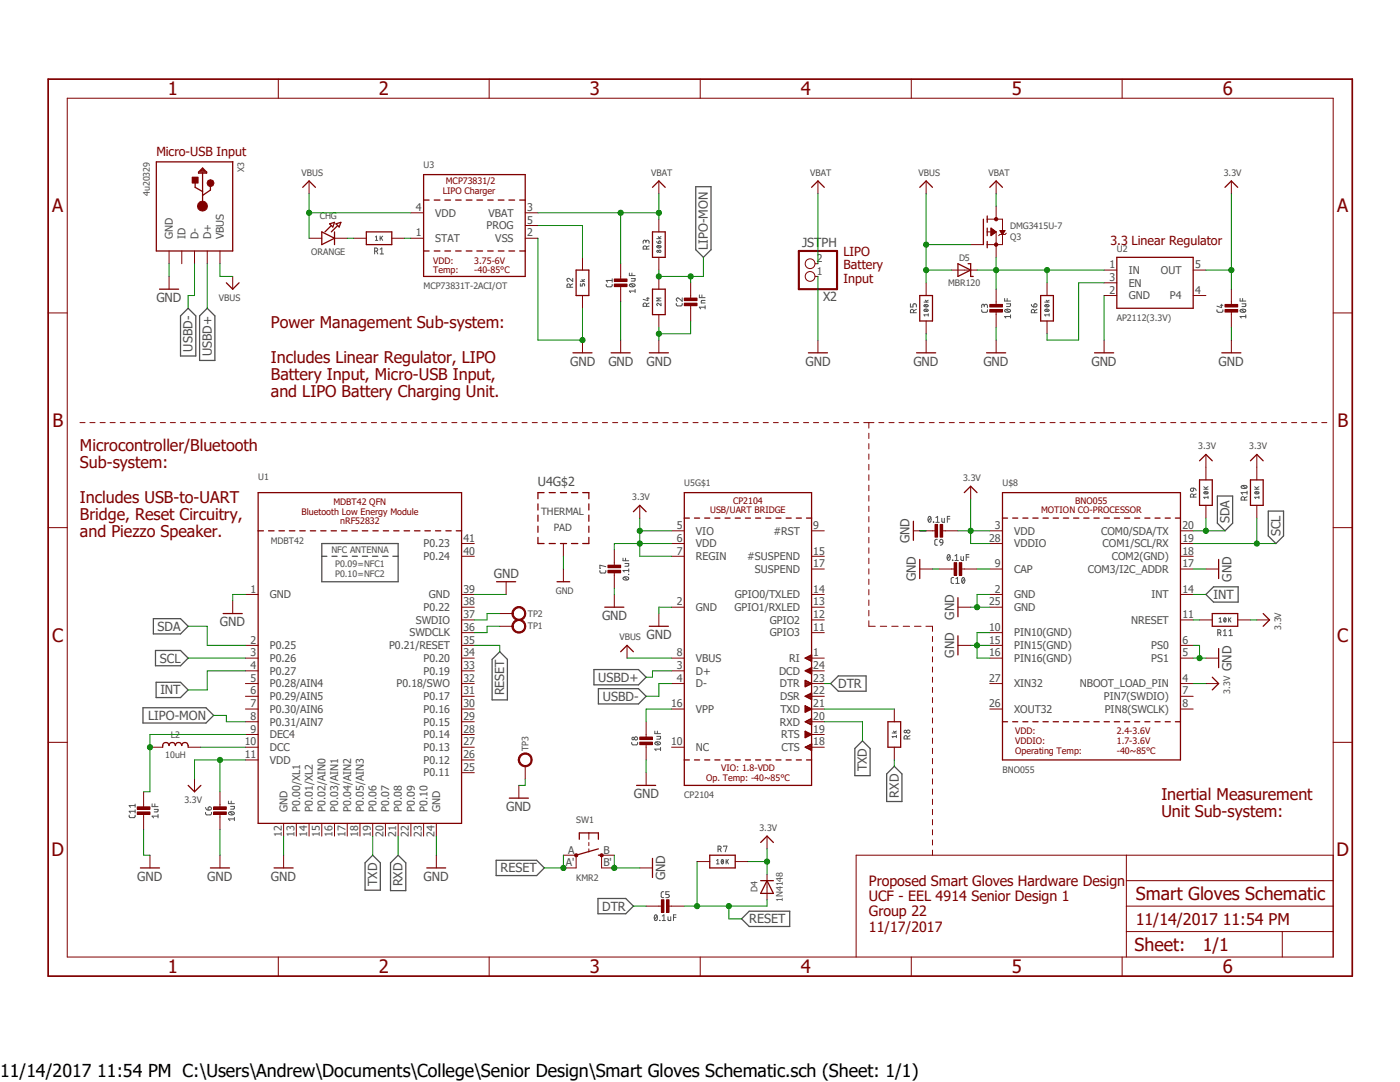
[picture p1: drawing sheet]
<svg xmlns="http://www.w3.org/2000/svg" width="279mm" height="216mm" viewBox="0 0 279 216" stroke-linecap="round" stroke-linejoin="round" font-family="sans-serif">
<defs><g id="words">
<g font-size="3.7" fill="#800000">
<text x="33.5" y="19">1</text>
<text x="75.6" y="19">2</text>
<text x="117.7" y="19">3</text>
<text x="159.8" y="19">4</text>
<text x="201.9" y="19">5</text>
<text x="244" y="19">6</text>
<text x="10.4" y="42.3">A</text>
<text x="266.9" y="42.3">A</text>
<text x="10.5" y="85.2">B</text>
<text x="266.9" y="85.2">B</text>
<text x="10.4" y="128">C</text>
<text x="266.9" y="128">C</text>
<text x="10.3" y="170.9">D</text>
<text x="266.7" y="170.9">D</text>
<text x="33.5" y="194.2">1</text>
<text x="75.6" y="194.2">2</text>
<text x="117.7" y="194.2">3</text>
<text x="159.8" y="194.2">4</text>
<text x="201.9" y="194.2">5</text>
<text x="244.1" y="194.2">6</text>
</g>
<g font-size="3.6" fill="#800000">
<text x="226.7" y="179.5">Smart Gloves Schematic</text>
<text x="226.4" y="189.8">Sheet:</text>
<text x="240" y="189.7">1/1</text>
</g>
<text font-size="3.6" x="0" y="214.9">11/14/2017 11:54 PM C:\Users\Andrew\Documents\College\Senior Design\Smart Gloves Schematic.sch (Sheet: 1/1)</text>
<g font-size="3.2" fill="#800000">
<text x="54.1" y="65.5">Power Management Sub-system:</text>
<text x="54.1" y="72.4">Includes Linear Regulator, LIPO</text>
<text x="54.1" y="75.8">Battery Input, Micro-USB Input,</text>
<text x="54.1" y="79.2">and LIPO Battery Charging Unit.</text>
<text x="16" y="90">Microcontroller/Bluetooth</text>
<text x="16" y="93.5">Sub-system:</text>
<text x="16" y="100.3">Includes USB-to-UART</text>
<text x="16" y="103.8">Bridge, Reset Circuitry,</text>
<text x="16" y="107.2">and Piezzo Speaker.</text>
<text x="231.8" y="159.6">Inertial Measurement</text>
<text x="231.8" y="163.1">Unit Sub-system:</text>
<text x="226.7" y="184.6">11/14/2017 11:54 PM</text>
</g>
<g font-size="2.8" fill="#800000">
<text x="173.4" y="176.7">Proposed Smart Gloves Hardware Design</text>
<text x="173.4" y="179.8">UCF - EEL 4914 Senior Design 1</text>
<text x="173.4" y="182.8">Group 22</text>
<text x="173.4" y="185.9">11/17/2017</text>
</g>
<g font-size="2.5" fill="#800000">
<text x="31.2" y="31">Micro-USB Input</text>
<text x="168.3" y="51.1">LIPO</text>
<text x="168.3" y="53.8">Battery</text>
<text x="221.6" y="48.8">3.3 Linear Regulator</text>
<text x="168.3" y="56.4">Input</text>
</g>
<g font-size="2.5" fill="#505050">
<text x="141.3" y="49.8" transform="rotate(-90 141.3 49.8)">LIPO-MON</text>
<text x="160.1" y="49.3">JSTPH</text>
<text x="31.2" y="60.2">GND</text>
<text x="164.3" y="60.1">X2</text>
<text x="38.4" y="70.1" transform="rotate(-90 38.4 70.1)">USBD-</text>
<text x="42.2" y="71.1" transform="rotate(-90 42.2 71.1)">USBD+</text>
<text x="113.8" y="72.9">GND</text>
<text x="121.4" y="72.9">GND</text>
<text x="129" y="72.9">GND</text>
<text x="160.8" y="72.9">GND</text>
<text x="182.3" y="72.9">GND</text>
<text x="196.3" y="72.9">GND</text>
<text x="217.8" y="72.9">GND</text>
<text x="243.2" y="72.9">GND</text>
<text x="107.4" y="97">U4G$2</text>
<text x="245.4" y="104.4" transform="rotate(-90 245.4 104.4)">SDA</text>
<text x="255.5" y="106.9" transform="rotate(-90 255.5 106.9)">SCL</text>
<text x="181.5" y="108.4" transform="rotate(-90 181.5 108.4)">GND</text>
<text x="98.6" y="115.3">GND</text>
<text x="182.8" y="116" transform="rotate(-90 182.8 116)">GND</text>
<text x="242.2" y="119.5">INT</text>
<text x="245.7" y="116.1" transform="rotate(-90 245.7 116.1)">GND</text>
<text x="31.5" y="125.9">SDA</text>
<text x="43.9" y="125">GND</text>
<text x="120.1" y="123.7">GND</text>
<text x="190.4" y="123.6" transform="rotate(-90 190.4 123.6)">GND</text>
<text x="129" y="127.5">GND</text>
<text x="190.4" y="131.2" transform="rotate(-90 190.4 131.2)">GND</text>
<text x="31.9" y="132.2">SCL</text>
<text x="119.4" y="136">USBD+</text>
<text x="167.3" y="137.3">DTR</text>
<text x="245.7" y="133.9" transform="rotate(-90 245.7 133.9)">GND</text>
<text x="29.5" y="143.6">LIPO-MON</text>
<text x="32" y="138.6">INT</text>
<text x="100.6" y="138.8" transform="rotate(-90 100.6 138.8)">RESET</text>
<text x="120.3" y="139.8">USBD-</text>
<text x="173" y="153.9" transform="rotate(-90 173 153.9)">TXD</text>
<text x="101" y="161.8">GND</text>
<text x="126.5" y="159.3">GND</text>
<text x="179.4" y="159.1" transform="rotate(-90 179.4 159.1)">RXD</text>
<text x="27.4" y="175.7">GND</text>
<text x="41.4" y="175.7">GND</text>
<text x="54.1" y="175.7">GND</text>
<text x="75.3" y="176.7" transform="rotate(-90 75.3 176.7)">TXD</text>
<text x="80.3" y="176.9" transform="rotate(-90 80.3 176.9)">RXD</text>
<text x="84.5" y="175.7">GND</text>
<text x="99.9" y="174.1">RESET</text>
<text x="132.8" y="175.6" transform="rotate(-90 132.8 175.6)">GND</text>
<text x="120.2" y="181.7">DTR</text>
<text x="149.5" y="184.2">RESET</text>
</g>
<g font-size="2.1" fill="#505050">
<text x="34.5" y="47.8" transform="rotate(-90 34.5 47.8)">GND</text>
<text x="37" y="47.8" transform="rotate(-90 37 47.8)">ID</text>
<text x="39.6" y="47.8" transform="rotate(-90 39.6 47.8)">D-</text>
<text x="42.1" y="47.8" transform="rotate(-90 42.1 47.8)">D+</text>
<text x="44.7" y="47.8" transform="rotate(-90 44.7 47.8)">VBUS</text>
<text x="83" y="42.1">4</text>
<text x="83" y="47.2">1</text>
<text x="86.9" y="43.2">VDD</text>
<text x="97.1" y="45.8">PROG</text>
<text x="97.5" y="43.2">VBAT</text>
<text x="105.2" y="42.1">3</text>
<text x="105.2" y="44.6">5</text>
<text x="105.2" y="47.2">2</text>
<text x="86.9" y="48.3">STAT</text>
<text x="98.8" y="48.3">VSS</text>
<text x="163" y="52.2">2</text>
<text x="221.4" y="53.5">1</text>
<text x="238.5" y="53.5">5</text>
<text x="163" y="54.8">1</text>
<text x="221.4" y="56">3</text>
<text x="221.4" y="58.6">2</text>
<text x="225.3" y="54.7">IN</text>
<text x="225.3" y="57.2">EN</text>
<text x="225.3" y="59.7">GND</text>
<text x="231.7" y="54.7">OUT</text>
<text x="233.5" y="59.7">P4</text>
<text x="238.5" y="58.6">4</text>
<text x="135.1" y="105.6">5</text>
<text x="138.9" y="106.7">VIO</text>
<text x="154.4" y="106.7">#RST</text>
<text x="162.3" y="105.6">9</text>
<text x="198.5" y="105.6">3</text>
<text x="202.4" y="106.7">VDD</text>
<text x="219.8" y="106.7">COM0/SDA/TX</text>
<text x="236" y="105.6">20</text>
<text x="84.5" y="111.8">P0.24</text>
<text x="84.5" y="109.2">P0.23</text>
<text x="92.5" y="110.7">40</text>
<text x="92.5" y="108.1">41</text>
<text x="135.1" y="108.1">6</text>
<text x="135.1" y="110.7">7</text>
<text x="138.9" y="109.2">VDD</text>
<text x="138.9" y="111.8">REGIN</text>
<text x="149.1" y="111.8">#SUSPEND</text>
<text x="162.3" y="113.2">17</text>
<text x="162.3" y="110.7">15</text>
<text x="197.4" y="108.1">28</text>
<text x="198.5" y="113.2">9</text>
<text x="202.4" y="109.2">VDDIO</text>
<text x="220" y="109.2">COM1/SCL/RX</text>
<text x="221.9" y="111.8">COM2(GND)</text>
<text x="236" y="113.2">17</text>
<text x="236" y="110.7">18</text>
<text x="236" y="108.1">19</text>
<text x="50" y="118.3">1</text>
<text x="53.8" y="119.4">GND</text>
<text x="85.6" y="119.4">GND</text>
<text x="92.5" y="118.3">39</text>
<text x="146.7" y="119.4">GPIO0/TXLED</text>
<text x="150.7" y="114.3">SUSPEND</text>
<text x="162.3" y="118.3">14</text>
<text x="198.5" y="118.3">2</text>
<text x="202.4" y="119.4">GND</text>
<text x="202.4" y="114.3">CAP</text>
<text x="217.1" y="114.3">COM3/I2C_ADDR</text>
<text x="229.8" y="119.4">INT</text>
<text x="236" y="118.3">14</text>
<text x="83" y="124.5">SWDIO</text>
<text x="84.5" y="121.9">P0.22</text>
<text x="92.5" y="125.9">36</text>
<text x="92.5" y="123.4">37</text>
<text x="92.5" y="120.8">38</text>
<text x="135.1" y="120.8">2</text>
<text x="138.9" y="121.9">GND</text>
<text x="146.6" y="121.9">GPIO1/RXLED</text>
<text x="153.6" y="124.5">GPIO2</text>
<text x="162.3" y="125.9">11</text>
<text x="162.3" y="123.4">12</text>
<text x="162.3" y="120.8">13</text>
<text x="197.4" y="125.9">10</text>
<text x="197.4" y="120.8">25</text>
<text x="202.4" y="121.9">GND</text>
<text x="225.8" y="124.5">NRESET</text>
<text x="236" y="123.4">11</text>
<text x="50" y="128.4">2</text>
<text x="50" y="130.9">3</text>
<text x="53.8" y="129.5">P0.25</text>
<text x="77.6" y="129.5">P0.21/RESET</text>
<text x="81.7" y="127">SWDCLK</text>
<text x="92.5" y="130.9">34</text>
<text x="92.5" y="128.4">35</text>
<text x="135.1" y="130.9">8</text>
<text x="153.6" y="127">GPIO3</text>
<text x="162.3" y="130.9">1</text>
<text x="197.4" y="128.4">15</text>
<text x="197.4" y="130.9">16</text>
<text x="202.4" y="127">PIN10(GND)</text>
<text x="202.4" y="129.5">PIN15(GND)</text>
<text x="229.7" y="129.5">PS0</text>
<text x="236" y="130.9">5</text>
<text x="236" y="128.4">6</text>
<text x="50" y="133.5">4</text>
<text x="50" y="136">5</text>
<text x="53.8" y="132.1">P0.26</text>
<text x="53.8" y="134.6">P0.27</text>
<text x="53.8" y="137.2">P0.28/AIN4</text>
<text x="79.2" y="137.2">P0.18/SWO</text>
<text x="84.5" y="134.6">P0.19</text>
<text x="84.5" y="132.1">P0.20</text>
<text x="92.5" y="136">32</text>
<text x="92.5" y="133.5">33</text>
<text x="135.1" y="133.5">3</text>
<text x="135.1" y="136">4</text>
<text x="138.9" y="134.6">D+</text>
<text x="138.9" y="137.2">D-</text>
<text x="138.9" y="132.1">VBUS</text>
<text x="155.5" y="134.6">DCD</text>
<text x="155.7" y="137.2">DTR</text>
<text x="157.5" y="132.1">RI</text>
<text x="162.3" y="133.5">24</text>
<text x="162.3" y="136">23</text>
<text x="197.4" y="136">27</text>
<text x="202.4" y="132.1">PIN16(GND)</text>
<text x="202.4" y="137.2">XIN32</text>
<text x="215.5" y="137.2">NBOOT_LOAD_PIN</text>
<text x="229.7" y="132.1">PS1</text>
<text x="236" y="136">4</text>
<text x="50" y="138.6">6</text>
<text x="50" y="141.1">7</text>
<text x="50" y="143.6">8</text>
<text x="53.8" y="139.7">P0.29/AIN5</text>
<text x="53.8" y="142.2">P0.30/AIN6</text>
<text x="84.5" y="142.2">P0.16</text>
<text x="84.5" y="139.7">P0.17</text>
<text x="92.5" y="143.6">29</text>
<text x="92.5" y="141.1">30</text>
<text x="92.5" y="138.6">31</text>
<text x="133.9" y="141.1">16</text>
<text x="138.9" y="142.2">VPP</text>
<text x="155.7" y="139.7">DSR</text>
<text x="155.7" y="142.2">TXD</text>
<text x="162.3" y="138.6">22</text>
<text x="162.3" y="141.1">21</text>
<text x="162.3" y="143.6">20</text>
<text x="197.4" y="141.1">26</text>
<text x="202.4" y="142.2">XOUT32</text>
<text x="220.3" y="139.7">PIN7(SWDIO)</text>
<text x="220.5" y="142.2">PIN8(SWCLK)</text>
<text x="236" y="138.6">7</text>
<text x="236" y="141.1">8</text>
<text x="48.9" y="148.7">10</text>
<text x="50" y="146.2">9</text>
<text x="53.8" y="144.8">P0.31/AIN7</text>
<text x="53.8" y="147.3">DEC4</text>
<text x="53.8" y="149.9">DCC</text>
<text x="84.5" y="149.9">P0.13</text>
<text x="84.5" y="147.3">P0.14</text>
<text x="84.5" y="144.8">P0.15</text>
<text x="92.5" y="148.7">27</text>
<text x="92.5" y="146.2">28</text>
<text x="133.9" y="148.7">10</text>
<text x="138.9" y="149.9">NC</text>
<text x="155.7" y="144.8">RXD</text>
<text x="155.9" y="147.3">RTS</text>
<text x="156" y="149.9">CTS</text>
<text x="162.3" y="146.2">19</text>
<text x="162.3" y="148.7">18</text>
<text x="48.9" y="151.3">11</text>
<text x="53.8" y="152.4">VDD</text>
<text x="84.5" y="154.9">P0.11</text>
<text x="84.5" y="152.4">P0.12</text>
<text x="92.5" y="153.8">25</text>
<text x="92.5" y="151.3">26</text>
<text x="57.4" y="162" transform="rotate(-90 57.4 162)">GND</text>
<text x="59.9" y="162" transform="rotate(-90 59.9 162)">P0.00/XL1</text>
<text x="62.4" y="162" transform="rotate(-90 62.4 162)">P0.01/XL2</text>
<text x="65" y="162" transform="rotate(-90 65 162)">P0.02/AIN0</text>
<text x="67.5" y="162" transform="rotate(-90 67.5 162)">P0.03/AIN1</text>
<text x="70.1" y="162" transform="rotate(-90 70.1 162)">P0.04/AIN2</text>
<text x="72.6" y="162" transform="rotate(-90 72.6 162)">P0.05/AIN3</text>
<text x="75.1" y="162" transform="rotate(-90 75.1 162)">P0.06</text>
<text x="77.7" y="162" transform="rotate(-90 77.7 162)">P0.07</text>
<text x="80.2" y="162" transform="rotate(-90 80.2 162)">P0.08</text>
<text x="82.8" y="162" transform="rotate(-90 82.8 162)">P0.09</text>
<text x="85.3" y="162" transform="rotate(-90 85.3 162)">P0.10</text>
<text x="87.8" y="162" transform="rotate(-90 87.8 162)">GND</text>
<text x="56.2" y="167" transform="rotate(-90 56.2 167)">12</text>
<text x="58.8" y="167" transform="rotate(-90 58.8 167)">13</text>
<text x="61.3" y="167" transform="rotate(-90 61.3 167)">14</text>
<text x="63.8" y="167" transform="rotate(-90 63.8 167)">15</text>
<text x="66.4" y="167" transform="rotate(-90 66.4 167)">16</text>
<text x="68.9" y="167" transform="rotate(-90 68.9 167)">17</text>
<text x="71.5" y="167" transform="rotate(-90 71.5 167)">18</text>
<text x="74" y="167" transform="rotate(-90 74 167)">19</text>
<text x="76.5" y="167" transform="rotate(-90 76.5 167)">20</text>
<text x="79.1" y="167" transform="rotate(-90 79.1 167)">21</text>
<text x="81.6" y="167" transform="rotate(-90 81.6 167)">22</text>
<text x="84.2" y="167" transform="rotate(-90 84.2 167)">23</text>
<text x="86.7" y="167" transform="rotate(-90 86.7 167)">24</text>
<text x="112.9" y="172.8">A'</text>
<text x="113.4" y="170.3">A</text>
<text x="120.4" y="172.8">B'</text>
<text x="120.4" y="170.3">B</text>
</g>
<g font-size="2" fill="#505050">
<text x="108" y="102.7">THERMAL</text>
<text x="110.5" y="105.9">PAD</text>
</g>
<g font-size="1.8" fill="#505050">
<text x="48.7" y="34.3" transform="rotate(-90 48.7 34.3)">X3</text>
<text x="60.2" y="35.1">VBUS</text>
<text x="84.5" y="33.6">U3</text>
<text x="130" y="35.1">VBAT</text>
<text x="161.7" y="35.1">VBAT</text>
<text x="183.3" y="35.1">VBUS</text>
<text x="197.3" y="35.1">VBAT</text>
<text x="244.2" y="35.1">3.3V</text>
<text x="29.9" y="39.1" transform="rotate(-90 29.9 39.1)">4u20329</text>
<text x="63.8" y="43.7">CHG</text>
<text x="201.6" y="45.6">DMG3415U-7</text>
<text x="201.6" y="47.9">Q3</text>
<text x="62.1" y="51">ORANGE</text>
<text x="191.4" y="52">D5</text>
<text x="222.9" y="50.3">U2</text>
<text x="43.7" y="60">VBUS</text>
<text x="84.5" y="57.7">MCP73831T-2ACI/OT</text>
<text x="189.2" y="57">MBR120</text>
<text x="222.9" y="64.1">AP2112(3.3V)</text>
<text x="239.1" y="89.7">3.3V</text>
<text x="249.3" y="89.7">3.3V</text>
<text x="51.5" y="95.8">U1</text>
<text x="126.2" y="99.8">3.3V</text>
<text x="136.6" y="97">U5G$1</text>
<text x="192.2" y="96">3.3V</text>
<text x="200.1" y="97">U$8</text>
<text x="54.1" y="108.5">MDBT42</text>
<text x="66.1" y="110.4">NFC ANTENNA</text>
<text x="66.9" y="113.2">P0.09=NFC1</text>
<text x="66.9" y="115.1">P0.10=NFC2</text>
<text x="110.9" y="118.6">GND</text>
<text x="105.3" y="123.1">TP2</text>
<text x="105.3" y="125.6">TP1</text>
<text x="255.7" y="125.7" transform="rotate(-90 255.7 125.7)">3.3V</text>
<text x="123.6" y="127.8">VBUS</text>
<text x="245.5" y="138.4" transform="rotate(-90 245.5 138.4)">3.3V</text>
<text x="34.1" y="147.2">L2</text>
<text x="105.5" y="149.9" transform="rotate(-90 105.5 149.9)">TP3</text>
<text x="33" y="151.3">10uH</text>
<text x="200.1" y="154.2">BNO055</text>
<text x="36.8" y="160.3">3.3V</text>
<text x="136.6" y="159.3">CP2104</text>
<text x="115" y="164.3">SW1</text>
<text x="151.6" y="165.8">3.3V</text>
<text x="115" y="175.7">KMR2</text>
<text x="151.2" y="178.1" transform="rotate(-90 151.2 178.1)">D4</text>
<text x="156.2" y="180" transform="rotate(-90 156.2 180)">1N4148</text>
</g>
<g font-size="1.8" fill="#800000">
<text x="88.4" y="38.7">LIPO Charger</text>
<text x="89" y="36.7">MCP73831/2</text>
<text x="86.4" y="52.6">VDD:</text>
<text x="94.7" y="52.6">3.75-6V</text>
<text x="86.4" y="54.5">Temp:</text>
<text x="94.7" y="54.5">-40-85°C</text>
<text x="66.5" y="100.8">MDBT42 QFN</text>
<text x="146.3" y="100.5">CP2104</text>
<text x="214.6" y="100.5">BNO055</text>
<text x="60.2" y="102.7">Bluetooth Low Energy Module</text>
<text x="67.9" y="104.6">nRF52832</text>
<text x="141.7" y="102.4">USB/UART BRIDGE</text>
<text x="207.8" y="102.4">MOTION CO-PROCESSOR</text>
<text x="202.6" y="146.6">VDD:</text>
<text x="202.6" y="148.5">VDDIO:</text>
<text x="222.9" y="146.6">2.4-3.6V</text>
<text x="222.9" y="148.5">1.7-3.6V</text>
<text x="140.9" y="155.7">Op. Temp: -40~85°C</text>
<text x="143.9" y="153.8">VIO: 1.8-VDD</text>
<text x="202.6" y="150.4">Operating Temp:</text>
<text x="222.9" y="150.4">-40~85°C</text>
</g>
</g></defs>
<path d="M9.1 15.5l261.2 179.9M270.3 15.5l-261.2 179.9" fill="none" stroke="#fff" stroke-width=".2"/>
<g fill="none" stroke="#505050" stroke-width=".25">
<path d="M138.9 37.3h3v12.5l-1.5 1.6-1.5-1.6zM37.5 61.5l1.6 1.5v8h-3.1v-8zM41.4 61.5l1.5 1.5v8.9h-3.1v-8.9zM243 99h3v5.4l-1.5 1.5-1.5-1.5zM64.2 108.5h15.3v7.6h-15.3zM64.2 111h1M66.3 111h1M68.3 111h1M70.3 111h1M72.3 111h1.1M74.3 111h1.1M76.4 111h1"/>
<path d="M78.4 111h1.1M240.7 118.6l1.5-1.5h4.9v3h-4.9zM253.1 102h3.1v4.9l-1.6 1.6-1.5-1.6zM30.6 123.4h5.4l1.5 1.6-1.5 1.5h-5.4zM31 129.8h5l1.5 1.5-1.5 1.5h-5zM31.2 136.1h4.8l1.5 1.6-1.5 1.5h-4.8zM99.7 130l1.6 1.6v8.1h-3.1v-8.1zM118.5 133.6h8.9l1.5 1.5-1.5 1.6h-8.9zM119.4 137.4h8l1.5 1.5-1.5 1.6h-8zM165.8 136.4l1.5-1.5h5.5v3h-5.5zM28.5 141.2h12.6l1.5 1.5-1.5 1.6h-12.6zM172.1 147.8l1.6 1.6v5.4h-3.1v-5.4z"/>
<path d="M178.5 152.9l1.5 1.5v5.5h-3v-5.5zM72.9 172.2l1.5-1.6 1.5 1.6v5.4h-3zM77.9 172.2l1.6-1.6 1.5 1.6v5.5h-3.1zM99 171.7h8.1l1.5 1.5-1.5 1.5h-8.1zM119.3 179.3h5.6l1.5 1.5-1.5 1.5h-5.6zM148 183.3l1.5-1.5h8.1v3.1h-8.1z"/>
</g>
<g fill="none" stroke="#505050" stroke-width=".2">
<path d="M74.8 50.1h.3a.32 .32 0 0 0 .3-.3 .32 .32 0 0 0-.3-.3h-.3v1.2M74.9 47.3l.2-.2v.9M74.9 48h.5M75.1 50.1l.3 .6M75.9 47.1v.9M75.9 49.7l.3-.2v1.2M75.9 50.7h.6M76.1 47.5l.3 .5M76.4 47.1l-.5 .5M113.8 57.3v-.3a.32 .32 0 0 0-.3-.4 .32 .32 0 0 0-.3 .4v.3h1.1M114.3 55.5v.7l-.8-.7-.3 .2v.3l.2 .2M114.3 56.6l-.5 .3"/>
<path d="M115.8 56.6v.5h.4v-.5h.2l.3 .1v.4M115.8 56.1h.9M116.1 55.8l.3 .3M116.7 55.8l-.4 .2M121 56.7v.3l.2 .2h.8l.2-.5M122.2 55.6v.7M122.2 56h-1.2l.2 .3M125.6 54.5v.5h1.1M125.6 56.8l.6-.2 .5 .2a.57 .57 0 0 1-.5 .5 .57 .57 0 0 1-.6-.4zM125.9 56.7l.6 .5M126 55.6h.7v.4l-.7 .1M126.1 54.5v.5"/>
<path d="M126.7 58.1h-1.1l.3 .3M126.7 57.7v.7M128.9 48.2v-.1a.31 .31 0 0 1 .4-.2 .31 .31 0 0 1 .2 .3v.4M128.9 48.2l-.2-.3-.3 .1v.6M128.9 48.2v.2M129 49.7v-.3a.34 .34 0 0 0-.3-.3 .34 .34 0 0 0-.3 .3v.3h1.1M129 59.5h.5M129.3 59.4v.6l-.9-.3M129.5 49.1l-.5 .2M131.1 48.2l.1 .3 .2 .1M131.1 47.6h.8M131.1 49.1a.49 .49 0 0 1 .8 .2 .44 .44 0 0 1-.5 .2 .44 .44 0 0 1-.3-.4z"/>
<path d="M131.2 49l.5 .4M131.4 47.2l.3 .4M131.5 48.1h.3v.4l-.4 .1zM131.9 47.2l-.4 .3M131.9 59.5h-.8l.4 .2-.4 .3h.8M136.1 59.4v.7l-.6-.6a.33 .33 0 0 0-.5 .2 .33 .33 0 0 0 .2 .4M139.6 58.8v.6h1.1M140.1 58.8v.6M140.7 59.9h-.6l-.1 .3v.3h.7M184.7 59.9l.3 .4M185.3 59.9l-.5 .2M200.5 59.6v.5h1.2"/>
<path d="M201 59.6v.5M208.8 59.9l.3 .4M209.4 59.9l-.4 .2M247.5 59.6v.5h1.1M248 59.6v.5M129 60.8a.34 .34 0 0 0-.3-.3 .34 .34 0 0 0-.3 .3v.3h1.1M129 60.8v.3M129.5 60.5l-.5 .2M131.9 60.5v.5l-.6-.5-.2 .2 .1 .3M135 60.5v.3l.2 .2h.8l.1-.5M140.7 61.3h-1.1l.2 .3M140.7 61v.6"/>
<path d="M181.7 60.6v.7h.5l.1-.7 .5 .1 .1 .6M182.3 62.4v-.3a.32 .32 0 0 0-.3-.4 .32 .32 0 0 0-.3 .4v.3h1.2M182.9 61.7l-.6 .3M184.4 61.8a.44 .44 0 0 1 .5-.2 .44 .44 0 0 1 .3 .4 .45 .45 0 0 1-.5 .2 .45 .45 0 0 1-.3-.4zM184.4 60.9a.44 .44 0 0 1 .5-.2 .44 .44 0 0 1 .3 .4 .49 .49 0 0 1-.8-.2zM184.4 60.3h.9M184.6 61.7l.4 .4M184.6 60.8l.4 .4M185.3 62.8h-.9l.2 .3M185.3 62.6v.5M195.9 61.8v.3l.3 .2h.7l.2-.1v-.4M196.4 61a.32 .32 0 0 1 .3-.3 .32 .32 0 0 1 .4 .3v.4"/>
<path d="M196.4 61.2v-.4l-.3-.1-.2 .3v.4M200.5 61.8l.6-.1 .4 .1 .2 .2a.74 .74 0 0 1-1.2 0zM200.7 61.8l.7 .5M200.9 60.6h.8l-.2 .5-.6 .1M201.7 63.2h-1.2l.2 .3M201.7 62.8v.7M205.8 60.7l.1 .3 .4 .3M206.5 62.4v-.3a.32 .32 0 0 0-.4-.4 .32 .32 0 0 0-.3 .4v.3h1.2M206.5 60.6a.34 .34 0 0 1 .5 .2 .34 .34 0 0 1-.3 .5h-.4zM207 61.7l-.5 .3M208.5 60.3h.9M208.5 61.8a.45 .45 0 0 1 .5-.1 .45 .45 0 0 1 .3 .3 .45 .45 0 0 1-.4 .2 .45 .45 0 0 1-.4-.4z"/>
<path d="M208.5 60.9a.45 .45 0 0 1 .5-.1 .45 .45 0 0 1 .3 .3 .49 .49 0 0 1-.8-.2zM208.7 61.7l.5 .4M208.7 60.8l.5 .4M209.4 62.8h-.9l.2 .3M209.4 62.6v.5M242.9 61.8l.1 .4 .2 .1h.7l.2-.5M243.5 60.9h.6M243.8 60.7v.7l-.9-.3M247.5 61.8l.6-.1a.41 .41 0 0 1 .5 .3 .7 .7 0 0 1-1.1 0zM247.7 61.8l.7 .5M247.9 60.6h.7l-.1 .5-.6 .1M248.6 63.2h-1.1l.2 .3"/>
<path d="M248.6 62.8v.7M237.7 97.5l.5-.1v.4a.33 .33 0 0 1-.5 .2 .33 .33 0 0 1 0-.5zM238.2 99.2v-.3a.32 .32 0 0 0-.3-.3 .32 .32 0 0 0-.3 .3v.3h1.1M238.2 97.4a.5 .5 0 0 1 .5 .5M238.7 98.6l-.5 .2M240.2 97.6h.9M240.2 97.1l.6 .5M240.3 98.2a.49 .49 0 0 1 .8 .2 .45 .45 0 0 1-.5 .2 .45 .45 0 0 1-.3-.4zM240.5 98.1l.4 .4M241.1 99.2h-.9l.3 .3M241.1 99v.5M241.1 97.1l-.5 .3"/>
<path d="M247.7 97l.8-.1 .4 .3a.69 .69 0 0 1-1.2 0zM248 96.9l.6 .5M248.4 99.8v-.4a.34 .34 0 0 0-.4-.3 .34 .34 0 0 0-.3 .3v.4h1.2M248.9 99.1l-.5 .3M248.9 98.3h-1.2l.3 .3M248.9 98v.6M250.4 97.6h.8M250.4 97.1l.5 .5M250.4 98.2a.49 .49 0 0 1 .8 .2 .44 .44 0 0 1-.4 .2 .44 .44 0 0 1-.4-.4zM250.6 98.1l.5 .4M251.2 99.2h-.8l.2 .3M251.2 99v.5"/>
<path d="M251.2 97.1l-.5 .3M119.7 113.8l.1 .5h.2h.8l.1-.5M120.9 113.1l-1.2-.3v.6h.1M124.3 111.4v.5h1.2M124.4 115.3a.58 .58 0 0 1 .6-.2 .58 .58 0 0 1 .4 .5 .58 .58 0 0 1-.6 .2 .58 .58 0 0 1-.4-.5zM124.6 115.1l.6 .6M124.7 112.4h.8l-.1 .5-.7 .1M124.8 111.4v.5M125.4 114.6h.1M125.5 113.5v.6M125.5 113.8h-1.2l.3 .3M185.4 103.1l.1-.1a.69 .69 0 0 1 0 1.2l-.3-.4z"/>
<path d="M185.8 103.3l-.5 .6M186.3 104.1l.1 .1zM186.8 104.2h.7M186.8 103.3l.3-.3v1.2M187.1 107.6l-.5 .1v.2v.8l.5 .1M187.6 107.8a.31 .31 0 0 1 .3-.2 .31 .31 0 0 1 .3 .3v.4h-.4l-.2-.1zM188 103.4v.6l.2 .2h.3v-.8M188.2 108.3a.5 .5 0 0 1-.5 .5M189.1 103.5h.5M189.2 110.7h.1a.69 .69 0 0 1 0 1.1l-.3-.3zM189.6 103h-.5v1.2M189.6 110.9l-.5 .6"/>
<path d="M190.1 111.8h.1zM190.3 115.2l-.4 .1-.1 .2 .1 .8 .4 .1M190.6 111.8h.7M190.6 110.9l.3-.2v1.1M190.8 116.4h.6M190.8 115.5l.3-.3v1.2M191.8 111v.6l.2 .2h.3v-.8M192.1 115.3l.1-.1a.69 .69 0 0 1 0 1.2l-.3-.6zM192.5 115.5l-.5 .7M192.8 111.2h.6M193.4 110.7h-.6v1.1M243 126.3l.5-.1a.31 .31 0 0 0 .2-.3 .31 .31 0 0 0-.4-.3h-.3v1.2"/>
<path d="M243.3 123.4l.2-.1v.8M243.3 124.1h.5M243.4 126.3l.3 .5M244.2 125.9l.3-.3v1.2M244.2 126.8h.6M244.3 123.3a.38 .38 0 0 1 .4 .4 .38 .38 0 0 1-.4 .4l-.1-.2zM244.6 123.4l-.3 .6M245.2 123.3v.8M245.3 126.8h.7M245.3 125.9l.3-.3v1.2M245.4 123.6l.3 .5M245.7 123.3l-.5 .5"/>
<path d="M45.6 159.9v.5h1.2M46.1 159.9v.5M126.1 148.1l.1 .4 .1 .1h.8l.2-.5M130.7 145.9v.5h1.1M130.7 148.2l.5-.2 .6 .2a.57 .57 0 0 1-.5 .5 .57 .57 0 0 1-.6-.4zM130.9 148.1l.7 .5M131.1 146.9h.7l-.1 .5-.6 .1M131.2 145.9v.5M131.8 149.5h-1.1l.2 .3M131.8 149.1v.7M178.1 146.3h.8M178.3 145.9l.3 .4"/>
<path d="M178.9 147h-.8l.1 .2M178.9 146.7v.5M178.9 145.9l-.4 .2M181.1 147.1a.32 .32 0 0 0-.4-.3 .32 .32 0 0 0-.3 .3v.3h1.2M181.1 147.1v.3M181.6 146.8l-.5 .3M25.8 162.6l.1 .5 .1 .1h.8l.2-.6M27 160.4v.7M27 161.6v.6M27 161.9h-1.2l.2 .3M27 160.7h-1.2l.2 .4M30.4 160.4v.6h1.1"/>
<path d="M30.8 161.5h.7v.5h-.7M30.9 160.4v.6M31.5 162.9h-1.1l.2 .3M31.5 162.5v.7M41 162.1l.1 .4 .2 .1h.8l.1-.5M41 161.1l.3 .5h.2M41.6 161.1a.33 .33 0 0 1 .5 0 .33 .33 0 0 1-.2 .5h-.4zM45.6 162.1l.8-.1 .4 .3a.69 .69 0 0 1-1.2 0zM45.9 162l.6 .6M46 160.9h.8l-.1 .5-.7 .1M46.8 163.4h-1.2l.3 .3M46.8 163.1v.6"/>
<path d="M132.5 177.9l-.5 .1v.2v.8l.5 .1M133.6 177.9h-.7v.6h.5l.2 .2-.2 .4h-.5M143 171.7l.3-.2v.9M143 172.4h.5M143.3 169.5h.3a.32 .32 0 0 0 .3-.4 .32 .32 0 0 0-.3-.3h-.3v1.2M143.7 169.5l.2 .5M144.1 171.5a.41 .41 0 0 1 .3 .4 .41 .41 0 0 1-.3 .4l-.2-.2zM144.4 171.7l-.4 .5M144.4 169v-.2h.7l-.4 1.2M144.9 171.5v.9M145.1 171.8l.3 .6M145.4 171.5l-.5 .5"/>
<path d="M130.7 182.6a.57 .57 0 0 1 .6 .5 .57 .57 0 0 1-.4 .6 .72 .72 0 0 1-.2-1.1zM131.1 182.8l-.5 .6M131.7 183.6h.1M132.2 183.7h.6M132.2 182.8l.3-.3v1.2M133.3 182.9l.1 .8h.5v-.8M134.4 183h.5M134.9 182.5h-.5v1.2"/>
<circle cx="131.2" cy="50.1" r=".19"/>
<circle cx="131.7" cy="50.1" r=".24"/>
<circle cx="126.4" cy="147.4" r=".25"/>
<circle cx="126.9" cy="147.4" r=".33"/>
<circle cx="180.7" cy="146" r=".26"/>
<circle cx="181.3" cy="146" r=".33"/>
</g>
<g fill="none" stroke="#800000" stroke-width=".2">
<path d="M220.3 53.9h2.6M220.3 56.4h2.6M220.3 59h2.6M238.1 53.9h2.6M238.1 59h2.6M16 84.3h1M17.9 84.3h1.1M20 84.3h1M22 84.3h1M24 84.3h1M26 84.3h1M28 84.3h1"/>
<path d="M30 84.3h1M32 84.3h1M34 84.3h1M36 84.3h1M38 84.3h1M40 84.3h1M42 84.3h1.1M44 84.3h1M46.1 84.3h.9M48 84.3h1.1M50 84.3h1.1M52.1 84.3h1"/>
<path d="M54.1 84.3h1M56.1 84.3h1M58.1 84.3h1M60.1 84.3h1M62.1 84.3h1M64.1 84.3h1M66.1 84.3h1M68.1 84.3h1M70.1 84.3h1M72.1 84.3h1M74.1 84.3h1M76.1 84.3h1"/>
<path d="M78.1 84.3h1M80.1 84.3h1.1M82.1 84.3h1M84.2 84.3h.9M86.1 84.3h1.1M88.1 84.3h1.1M90.2 84.3h1M92.2 84.3h1M94.2 84.3h1M96.2 84.3h1M98.2 84.3h1M100.2 84.3h1"/>
<path d="M102.2 84.3h1M104.2 84.3h1M106.2 84.3h1M108.2 84.3h1M110.2 84.3h1M112.2 84.3h1M114.2 84.3h1M116.2 84.3h1M118.2 84.3h1.1M120.2 84.3h1M122.3 84.3h1M124.2 84.3h1.1"/>
<path d="M126.3 84.3h1M128.3 84.3h1M130.3 84.3h1M132.3 84.3h1M134.3 84.3h1M136.3 84.3h1M138.3 84.3h1M140.3 84.3h1M142.3 84.3h1M144.3 84.3h1M146.3 84.3h1M148.3 84.3h1"/>
<path d="M150.3 84.3h1M152.3 84.3h1M154.3 84.3h1M156.3 84.3h1.1M158.3 84.3h1M160.4 84.3h1M162.3 84.3h1.1M164.4 84.3h1M166.4 84.3h1M168.4 84.3h1M170.4 84.3h1M172.4 84.3h2"/>
<path d="M173.4 84.3v1.1M173.4 86.4v1.1M173.4 88.5v1.1M173.4 90.6v1.1M173.4 92.7v1.1M173.4 94.7v1.1M173.4 96.8v1.1M173.4 98.9v1.1M175.4 84.3h1M177.4 84.3h1M179.4 84.3h1M181.4 84.3h1"/>
<path d="M183.4 84.3h1M185.5 84.3h.9M187.5 84.3h1M189.4 84.3h1.1M191.5 84.3h1M193.5 84.3h1M195.5 84.3h1M197.5 84.3h1M199.5 84.3h1M201.5 84.3h1M203.5 84.3h1M205.5 84.3h1"/>
<path d="M207.6 84.3h.9M209.5 84.3h1.1M211.5 84.3h1.1M213.6 84.3h1M215.6 84.3h1M217.6 84.3h1M219.6 84.3h1M221.6 84.3h1M223.6 84.3h1M225.6 84.3h1M227.6 84.3h1M229.7 84.3h.9"/>
<path d="M231.6 84.3h1.1M233.6 84.3h1.1M235.7 84.3h1M237.7 84.3h1M239.7 84.3h1M241.7 84.3h1M243.7 84.3h1M245.7 84.3h1M247.7 84.3h1M249.7 84.3h1M251.8 84.3h.9M253.7 84.3h1.1"/>
<path d="M255.7 84.3h1.1M257.8 84.3h1M259.8 84.3h1M261.8 84.3h1M263.8 84.3h1M46.4 119.9v2.5M49 118.6h2.5M92.1 118.6h2.6M92.1 111h2.6M92.1 108.5h2.6M101 116.1v2.5M173.4 101v1.1"/>
<path d="M173.4 103.1v1M173.4 105.2v1.1M173.4 107.2v1.1M173.4 109.3v1.1M173.4 111.4v1.1M173.4 113.5v1.1M173.4 115.6v1M173.4 117.6v1.1M173.4 119.7v1.1M49 128.8h2.5M49 131.3h2.5M49 133.9h2.5"/>
<path d="M49 136.4h2.5M49 138.9h2.5M92.1 128.8h2.6M92.1 131.3h2.6M92.1 133.9h2.6M92.1 136.4h2.6M92.1 138.9h2.6M92.1 126.2h2.6M92.1 123.7h2.6M92.1 121.2h2.6M173.4 121.8v1.1M173.4 123.9v1.1h1.3"/>
<path d="M175.7 125h1.3M178 125h1.2M180.3 125h1.2M182.5 125h1.3M184.8 125h1.3v1M186.1 127v1M186.1 129v1M186.1 131.1v1M186.1 133.1v1M186.1 135.1v1M186.1 137.2v1M186.1 139.2v1"/>
<path d="M49 141.5h2.5M49 144h2.5M49 146.6h2.5M49 149.1h2.5M49 151.6h2.5M92.1 141.5h2.6M92.1 144h2.6M92.1 146.6h2.6M92.1 149.1h2.6M92.1 151.6h2.6M92.1 154.2h2.6M186.1 141.2v1"/>
<path d="M186.1 143.3v1M186.1 145.3v1M186.1 147.3v1M186.1 149.3v1.1M186.1 151.3v1.1M186.1 153.4v1M186.1 155.4v1.1M186.1 157.4v1.1M186.1 159.5v1M43.9 170.6v2.6M56.6 164.3v2.5M56.6 170.6v2.6"/>
<path d="M59.1 164.3v2.5M61.7 164.3v2.5M64.2 164.3v2.5M66.8 164.3v2.5M69.3 164.3v2.5M71.8 164.3v2.5M74.4 164.3v2.5M76.9 164.3v2.5M79.5 164.3v2.5M82 164.3v2.5M84.5 164.3v2.5M87.1 164.3v2.5"/>
<path d="M87.1 170.6v2.6M186.1 161.5v1.1M186.1 163.5v1.1M186.1 165.6v1M186.1 167.6v1M186.1 169.6v1"/>
</g>
<g fill="none" stroke="#800000" stroke-width=".25">
<path d="M31.2 32.3h15.2v17.8h-15.2zM38.9 36.2v1.2l1.5 .8M39.6 34.3l.8-.8 .8 .8v.2h-1.6zM39.8 34.3h1.4M40.4 34.5v6.6M40.4 33.7l.4 .4h-.8l.4-.1M42 37v.9l-1.6 1.1M222.9 51.4h15.2v10.1h-15.2zM51.5 98.3h40.6v66h-40.6zM51.5 105.9h1.1M53.6 105.9h1.1M55.7 105.9h1.1"/>
<path d="M57.7 105.9h1.1M59.8 105.9h1.1M61.9 105.9h1.1M64 105.9h1.1M66.1 105.9h1M68.2 105.9h1.1M70.2 105.9h1.1M72.3 105.9h1.1M74.4 105.9h1.1M76.5 105.9h1.1M78.6 105.9h1M80.6 105.9h1.1"/>
<path d="M82.7 105.9h1.1M84.8 105.9h1.1M86.9 105.9h1.1M89 105.9h1M91.1 105.9h1M99.1 116.1h3.8M44.5 122.4h3.8M42 173.2h3.8M54.7 173.2h3.8M85.2 173.2h3.7"/>
</g>
<circle cx="40.4" cy="41.1" r="1" fill="#800000"/>
<circle cx="40.4" cy="41.1" r="1" fill="none" stroke="#800000" stroke-width=".2"/>
<circle cx="42" cy="36.6" r=".69" fill="#800000"/>
<circle cx="42" cy="36.6" r=".69" fill="none" stroke="#800000" stroke-width=".2"/>
<path d="M38.4 35.3h1.1v1.2h-1.1z" fill-rule="evenodd" fill="#800000"/>
<g fill="none" stroke="#800000" stroke-width=".2">
<path d="M38.4 35.3h1.1v1.2h-1.1zM33.7 50.1v2.5M33.7 55.2v2.5M36.3 50.1v2.5M38.8 50.1v2.5M41.4 50.1v2.5M43.9 50.1v2.5M197 46.3h1.8v2.5M197 43.7h3.1v5.1h-3.1M200.8 46.5l-.2 .3h-1l-.3 .2M112.4 108.5v2.5M112.4 113.5v2.6"/>
<path d="M29.9 149.1h2.6M37.5 149.1h2.6M29.9 170.6v2.6"/>
</g>
<g fill="none" stroke="#800000" stroke-width=".25">
<path d="M31.8 57.7h3.8M196.3 43.7v5.1M197 43.1v1.3M197 45.5v1.5M197 48.2v1.2M108.6 98.3h-1.2v1.2M109.6 98.3h1.2M111.8 98.3h1.3M114 98.3h1.3M116.3 98.3h1.2v1.2M107.4 107.2v1.3h1.2M107.4 100.5v1.3"/>
<path d="M107.4 102.8v1.2M107.4 105v1.2M109.6 108.5h1.2M111.2 116.1h2.5M111.8 108.5h1.3M114 108.5h1.3M117.5 100.5v1.3M117.5 102.8v1.2M117.5 105v1.2M117.5 107.2v1.3h-1.2M32.5 149.1a.67 .67 0 0 1 .4-.9 .67 .67 0 0 1 .8 .6 .64 .64 0 0 1 .7-.6 .64 .64 0 0 1 .6 .6 .64 .64 0 0 1 .6-.6 .64 .64 0 0 1 .7 .6 .67 .67 0 0 1 .8-.6 .67 .67 0 0 1 .4 .9M28 173.2h3.8"/>
</g>
<circle cx="198.8" cy="48.8" r=".33" fill="#800000"/>
<circle cx="198.8" cy="48.8" r=".33" fill="none" stroke="#800000" stroke-width=".2"/>
<circle cx="198.8" cy="43.7" r=".33" fill="#800000"/>
<g fill="none" stroke="#800000" stroke-width=".2">
<path d="M184.8 36.1v2.6M198.8 36.1v2.6M46.4 55.2v2.5M189.9 53.9h5.1M193.7 48.8h2.6M197.8 46.7h.4M197.8 46.6h.5M197.8 46.5h.7M197.8 46.4h.8M197.8 46.4h.9M197.8 46.2h1M197.8 46.1h.8"/>
<path d="M197.8 46.1h.7M197.8 45.5l1 .8-1 .7zM197.8 46.9h.1M197.8 46.9h.2M197.8 46.8h.3M197.8 46h.6M197.8 45.9h.5M197.8 45.8h.4M197.8 45.7h.2M197.8 45.6h.1M198.8 41.2v2.5M198.8 48.8v2.6"/>
<path d="M199.6 46h1l-.5 .8zM199.6 46.1h.9M199.6 46.1h.8M199.7 46.2h.7M199.8 46.4h.5M199.9 46.5h.3M199.9 46.6h.3M200 46.7h.1M184.8 67.9v2.5M43.9 160.5v.7M43.9 162.3v.7"/>
<circle cx="198.8" cy="43.7" r=".33"/>
</g>
<path d="M183.6 37.4l1.2-1.3 1.3 1.3M197.5 37.4l1.3-1.3 1.3 1.3M45.2 56.4l1.2 1.3 1.3-1.3M191.2 52.6l2.5 1.3-2.5 1.3zM193.2 52.6h.5v2.6h.5M182.9 70.4h3.8" fill="none" stroke="#800000" stroke-width=".25"/>
<path d="M42.6 162h2.6v.5h-2.6z" fill-rule="evenodd" fill="#800000"/>
<path d="M42.6 162h2.6v.5h-2.6z" fill="none" stroke="#800000" stroke-width=".2"/>
<path d="M42.6 161h2.6v.5h-2.6z" fill-rule="evenodd" fill="#800000"/>
<path d="M198.8 60.2v.8M198.8 62v.8M43.9 158v2.5M42.6 161h2.6v.5h-2.6zM43.9 163v2.6" fill="none" stroke="#800000" stroke-width=".2"/>
<path d="M197.5 61.8h2.6v.5h-2.6z" fill-rule="evenodd" fill="#800000"/>
<path d="M197.5 61.8h2.6v.5h-2.6z" fill="none" stroke="#800000" stroke-width=".2"/>
<path d="M197.5 60.7h2.6v.6h-2.6z" fill-rule="evenodd" fill="#800000"/>
<path d="M198.8 57.7v2.5M197.5 60.7h2.6v.6h-2.6zM198.8 62.8v2.5M198.8 67.9v2.5M220.3 67.9v2.5M245.7 60.2v.8M245.7 62v.8" fill="none" stroke="#800000" stroke-width=".2"/>
<path d="M196.9 70.4h3.8M218.4 70.4h3.8" fill="none" stroke="#800000" stroke-width=".25"/>
<path d="M244.5 61.8h2.5v.5h-2.5z" fill-rule="evenodd" fill="#800000"/>
<path d="M244.5 61.8h2.5v.5h-2.5z" fill="none" stroke="#800000" stroke-width=".2"/>
<path d="M244.5 60.7h2.5v.6h-2.5z" fill-rule="evenodd" fill="#800000"/>
<g fill="none" stroke="#800000" stroke-width=".2">
<path d="M61.7 36.1v2.6M245.7 36.1v2.6M61.7 47.5h2.5M66.8 47.5h2.5M82 42.5h2.5M82 47.5h2.5M104.8 42.5h2.6M104.8 47.5h2.6M104.8 45h2.6M123.9 55.2v.7M123.9 56.9v.8M245.7 57.7v2.5"/>
<path d="M116.2 67.9v2.5M244.5 60.7h2.5v.6h-2.5zM245.7 62.8v2.5M245.7 67.9v2.5"/>
</g>
<g fill="none" stroke="#800000" stroke-width=".25">
<path d="M60.4 37.4l1.3-1.3 1.2 1.3M84.5 39.9h1.1M84.5 34.8h20.3v20.4h-20.3zM86.7 39.9h1.1M88.8 39.9h1.1M90.9 39.9h1.1M93 39.9h1.2M95.2 39.9h1.1M97.3 39.9h1.1M99.4 39.9h1.2M101.6 39.9h1.1M103.7 39.9h1.1"/>
<path d="M244.5 37.4l1.2-1.3 1.3 1.3M64.2 46.3l2.6 1.2-2.6 1.3zM65.8 44.7l1-.3-.4 .9zM66.1 45l-1.2 1.3M66.8 46.3v2.5M67.1 44.7l.9-.3-.3 .9zM67.4 45l-1.3 1.3M84.5 50.1h1.1M86.7 50.1h1.1M88.8 50.1h1.1M90.9 50.1h1.1M93 50.1h1.2"/>
<path d="M95.2 50.1h1.1M97.3 50.1h1.1M99.4 50.1h1.2M101.6 50.1h1.1M103.7 50.1h1.1M114.3 70.4h3.9M243.8 70.4h3.8"/>
</g>
<path d="M122.6 56.7h2.5v.5h-2.5z" fill-rule="evenodd" fill="#800000"/>
<path d="M122.6 56.7h2.5v.5h-2.5z" fill="none" stroke="#800000" stroke-width=".2"/>
<path d="M122.6 55.7h2.5v.5h-2.5z" fill-rule="evenodd" fill="#800000"/>
<path d="M131.5 36.1v2.6M122.6 55.7h2.5v.5h-2.5zM123.9 52.6v2.6M123.9 57.7v2.5M137.8 59v.7M123.9 67.9v2.5M131.5 67.9v2.5M137.8 60.7v.8" fill="none" stroke="#800000" stroke-width=".2"/>
<path d="M130.2 37.4l1.3-1.3 1.3 1.3M122 70.4h3.8M129.6 70.4h3.8" fill="none" stroke="#800000" stroke-width=".25"/>
<path d="M136.6 60.5h2.5v.5h-2.5z" fill-rule="evenodd" fill="#800000"/>
<path d="M136.6 60.5h2.5v.5h-2.5z" fill="none" stroke="#800000" stroke-width=".2"/>
<path d="M136.6 59.5h2.5v.5h-2.5z" fill-rule="evenodd" fill="#800000"/>
<g fill="none" stroke="#800000" stroke-width=".2">
<path d="M163.2 36.1v2.6M136.6 59.5h2.5v.5h-2.5zM137.8 56.4v2.6M162.7 55.2h.5M162.7 52.6h.5M137.8 61.5v2.6M163.2 67.9v2.5M122.6 112.3v.7M122.6 114v.8M127.7 100.8v2.6M134 105.9h2.6M134 108.5h2.6"/>
<path d="M134 111h2.6M162 105.9h2.5M162 111h2.5M162 113.5h2.5M162 118.6h2.5M134 131.3h2.6M134 121.2h2.6M134 133.9h2.6M134 136.4h2.6M162 131.3h2.5M162 121.2h2.5M162 133.9h2.5"/>
<path d="M162 136.4h2.5M162 126.2h2.5M162 123.7h2.5M162 138.9h2.5M38.8 155.4v2.6M134 149.1h2.6M134 141.5h2.6M162 149.1h2.5M162 141.5h2.5M162 144h2.5M162 146.6h2.5"/>
<circle cx="161.7" cy="55.2" r=".98"/>
<circle cx="161.7" cy="52.6" r=".98"/>
</g>
<path d="M159.4 50.1h7.6v7.6h-7.6z" fill="none" stroke="#800000" stroke-width=".42"/>
<g fill="none" stroke="#800000" stroke-width=".25">
<path d="M162 37.4l1.2-1.3 1.3 1.3M161.3 70.4h3.8M136.6 98.3h25.4v58.4h-25.4zM126.4 102.1l1.3-1.3 1.2 1.3M136.6 103.4h1M138.6 103.4h1M140.6 103.4h1M142.7 103.4h1M144.7 103.4h1M146.7 103.4h1M148.8 103.4h1M150.8 103.4h1"/>
<path d="M152.8 103.4h1M154.9 103.4h1M156.9 103.4h1M158.9 103.4h1M161 103.4h1M160.7 131.3l1.3 .7M160.7 131.3h1.3M160.7 135.8l1.3 .6-1.3 .6zM160.7 136.8h.4M160.7 136.7h.8M160.7 136.4h1.1M160.7 136.3h1"/>
<path d="M160.7 136.1h.6M160.7 135.9h.3M160.7 138.9l1.3 .7M160.7 138.9h1.3M160.8 133.8h1.2M161 134h1M161.1 131.5h.9M161.1 131.1h.9M161.1 139.1h.9M161.1 138.7h.9M161.2 133.6h.8M161.3 134.2h.7"/>
<path d="M161.5 131.7h.5M161.5 130.9h.5M161.5 139.3h.5M161.5 138.6h.5M161.6 133.4h.4M161.7 134.4h.3M161.8 131.9h.2M161.8 130.8h.2M161.8 139.5h.2M161.8 138.3h.2M162 130.7l-1.3 .6M162 138.3l-1.3 .6"/>
<path d="M162 133.2l-1.3 .7 1.3 .6M37.5 156.7l1.3 1.3 1.3-1.3M136.6 151.6h1M138.6 151.6h1M140.6 151.6h1M142.7 151.6h1M144.7 151.6h1M146.7 151.6h1M148.8 151.6h1M150.8 151.6h1M152.8 151.6h1M154.9 151.6h1"/>
<path d="M156.9 151.6h1M158.9 151.6h1M160.7 140.8l1.3 .7-1.3 .6zM160.7 145.9l1.3 .7-1.3 .6zM160.7 142h.3M160.7 141.8h.6M160.7 141.6h1M160.7 141.4h1.1M160.7 141.2h.8M160.7 141h.4M160.7 140.8h.1M160.7 147.1h.1"/>
<path d="M160.7 146.9h.5M160.7 146.7h.9M160.7 146.6h1.3M160.7 146.3h.9M160.7 146.2h.5M160.7 146h.1M160.8 144.1h1.2M160.8 149h1.2M161 151.6h1M161 143.9h1M161 149.2h1M161.2 144.3h.8"/>
<path d="M161.2 148.8h.8M161.3 143.7h.7M161.3 149.4h.7M161.6 144.4h.4M161.6 148.6h.4M161.7 143.5h.3M161.7 149.6h.3M162 143.4l-1.3 .6 1.3 .7M162 148.5l-1.3 .6 1.3 .6"/>
</g>
<path d="M121.3 113.8h2.6v.5h-2.6z" fill-rule="evenodd" fill="#800000"/>
<path d="M121.3 113.8h2.6v.5h-2.6z" fill="none" stroke="#800000" stroke-width=".2"/>
<path d="M121.3 112.8h2.6v.5h-2.6z" fill-rule="evenodd" fill="#800000"/>
<path d="M121.3 112.8h2.6v.5h-2.6zM122.6 109.7v2.6M122.6 114.8v2.5M122.6 118.6v2.6M125.1 128.8v2.5M131.5 122.4v2.6M128.9 146.6v.7M128.9 148.3v.8" fill="none" stroke="#800000" stroke-width=".2"/>
<path d="M120.7 121.2h3.8M123.9 130l1.2-1.2 1.3 1.2M129.6 125h3.8" fill="none" stroke="#800000" stroke-width=".25"/>
<path d="M127.7 148.1h2.5v.5h-2.5z" fill-rule="evenodd" fill="#800000"/>
<path d="M127.7 148.1h2.5v.5h-2.5z" fill="none" stroke="#800000" stroke-width=".2"/>
<path d="M127.7 147.1h2.5v.5h-2.5z" fill-rule="evenodd" fill="#800000"/>
<g fill="none" stroke="#800000" stroke-width=".2">
<path d="M186.1 105.9h.8M187.9 105.9h.7M197.5 118.6h2.6M197.5 105.9h2.6M197.5 113.5h2.6M197.5 108.5h2.6M235.6 118.6h2.5M235.6 105.9h2.5M235.6 113.5h2.5M235.6 111h2.5M235.6 108.5h2.5M197.5 136.4h2.6"/>
<path d="M197.5 131.3h2.6M197.5 128.8h2.6M197.5 126.2h2.6M197.5 121.2h2.6M235.6 136.4h2.5M235.6 131.3h2.5M235.6 128.8h2.5M235.6 123.7h2.5M235.6 138.9h2.5M127.7 147.1h2.5v.5h-2.5zM128.9 144v2.6M128.9 149.1v2.5"/>
<path d="M128.9 154.2v2.5M197.5 141.5h2.6M235.6 141.5h2.5"/>
</g>
<g fill="none" stroke="#800000" stroke-width=".25">
<path d="M200.1 98.3h35.5v53.3h-35.5zM200.1 103.4h1M202.1 103.4h1M204.1 103.4h1M206.1 103.4h1.1M208.2 103.4h1M210.2 103.4h1M212.2 103.4h1.1M214.2 103.4h1.1M216.3 103.4h1M218.3 103.4h1.1M220.3 103.4h1.1"/>
<path d="M222.4 103.4h1M224.4 103.4h1.1M226.4 103.4h1.1M228.5 103.4h1M230.5 103.4h1M232.5 103.4h1.1M234.6 103.4h1M127 156.7h3.9M200.1 144h1M202.1 144h1M204.1 144h1M206.1 144h1.1"/>
<path d="M208.2 144h1M210.2 144h1M212.2 144h1.1M214.2 144h1.1M216.3 144h1M218.3 144h1.1M220.3 144h1.1M222.4 144h1M224.4 144h1.1M226.4 144h1.1M228.5 144h1M230.5 144h1"/>
<path d="M232.5 144h1.1M234.6 144h1"/>
</g>
<path d="M187.6 104.6h.5v2.6h-.5z" fill-rule="evenodd" fill="#800000"/>
<path d="M187.6 104.6h.5v2.6h-.5z" fill="none" stroke="#800000" stroke-width=".2"/>
<path d="M186.6 104.6h.5v2.6h-.5z" fill-rule="evenodd" fill="#800000"/>
<path d="M193.7 97v2.6M182.3 105.9h3.8M186.6 104.6h.5v2.6h-.5zM188.6 105.9h2.6M189.9 113.5h.8M191.7 113.5h.7" fill="none" stroke="#800000" stroke-width=".2"/>
<path d="M192.4 98.3l1.3-1.3 1.3 1.3M182.3 104v3.8" fill="none" stroke="#800000" stroke-width=".25"/>
<path d="M191.4 112.3h.5v2.5h-.5z" fill-rule="evenodd" fill="#800000"/>
<path d="M191.4 112.3h.5v2.5h-.5z" fill="none" stroke="#800000" stroke-width=".2"/>
<path d="M190.4 112.3h.5v2.5h-.5z" fill-rule="evenodd" fill="#800000"/>
<g fill="none" stroke="#800000" stroke-width=".2">
<path d="M240.7 90.7v5.1M250.8 90.7v5.1M183.6 113.5h2.5M187.4 113.5h2.5M190.4 112.3h.5v2.5h-.5zM192.4 113.5h2.6M240.7 113.5h2.5M240.7 100.8v2.6M250.8 100.8v2.6M191.2 121.2h2.5M191.2 128.8h2.5M239.4 123.7h2.5"/>
<path d="M240.7 136.4h2.5M240.7 131.3h2.5M247 123.7h2.6M250.8 123.7h2.6M131.5 180.8h.7M133.3 180.8h.7"/>
</g>
<path d="M239.4 91.9l1.3-1.2 1.2 1.2M239.4 95.8h2.5v5h-2.5zM249.6 91.9l1.2-1.2 1.3 1.2M249.6 95.8h2.5v5h-2.5zM183.6 111.6v3.8M191.2 119.3v3.8M243.2 111.6v3.8M191.2 126.9v3.8M241.9 135.1l1.3 1.3-1.3 1.3M241.9 122.4h5.1v2.6h-5.1zM243.2 129.4v3.8M252.1 122.4l1.3 1.3-1.3 1.3" fill="none" stroke="#800000" stroke-width=".25"/>
<path d="M132 179.5h.5v2.6h-.5z" fill-rule="evenodd" fill="#800000"/>
<path d="M132 179.5h.5v2.6h-.5z" fill="none" stroke="#800000" stroke-width=".2"/>
<path d="M133 179.5h.5v2.6h-.5z" fill-rule="evenodd" fill="#800000"/>
<path d="M115 170.6v2.6M117.5 166.2v1.3M117.5 168.1v.6M117.5 169.4v.6M120.1 170.6v2.6M133 179.5h.5v2.6h-.5zM139.1 171.9h2.5M146.7 171.9h2.6M153.1 166.8v2.6M153.1 174.5v5M128.9 180.8h2.6M134 180.8h2.6" fill="none" stroke="#800000" stroke-width=".2"/>
<path d="M115.6 167.5v-1.3h3.8v1.3M119.4 170.6h.7M119.4 169.4l-4.4 1.2M141.6 170.6h5.1v2.6h-5.1zM151.8 175.7h2.5M151.8 168.1l1.3-1.3 1.2 1.3M153.1 175.7l1.2 2.6h-2.5z" fill="none" stroke="#800000" stroke-width=".25"/>
<path d="M114.8 170.4h.4v.5h-.4l-.2-.3z" fill-rule="evenodd" fill="#800000"/>
<path d="M114.8 170.4h.4v.5h-.4l-.2-.3z" fill="none" stroke="#800000" stroke-width=".2"/>
<path d="M119.8 170.4h.5v.5h-.5l-.1-.3z" fill-rule="evenodd" fill="#800000"/>
<g fill="none" stroke="#800000" stroke-width=".2">
<path d="M13.4 19.6h252.7v171.4h-252.7zM55.5 15.8v3.8M97.6 15.8v3.8M139.7 15.8v3.8M181.9 15.8v3.8M223.9 15.8v3.8M70.6 47.5h2.5M78.2 47.5h2.5M116.2 51.4v2.5M116.2 59v2.5M131.5 43.7v2.6M131.5 51.4v2.5"/>
<path d="M131.5 55.2v2.5M184.8 56.4v2.6M209 56.4v2.6M9.6 62.4h3.8M131.5 62.8v2.5M184.8 64.1v2.5M209 64.1v2.5M266.1 62.4h3.8M9.6 105.3h3.8M266.1 105.3h3.8M9.6 148.1h3.8M178.5 141.5v2.5"/>
<path d="M178.5 149.1v2.5M266.1 148.1h3.8M112.4 170.6h2.6M112.4 173.2h2.6M119.8 170.4h.5v.5h-.5l-.1-.3zM120.1 170.6h2.5M120.1 173.2h2.5M127.7 173.2h2.5M224.8 170.6v20.4M224.8 175.7h41.3M266.1 170.6h-95.2v20.4M55.5 191v3.8"/>
<path d="M97.6 191v3.8M139.7 191v3.8M181.9 191v3.8M223.9 191v3.8M224.8 185.9h41.3M224.8 180.8h41.3M255.9 185.9v5.1"/>
</g>
<path d="M73.1 46.3h5.1v2.5h-5.1zM115 53.9h2.5v5.1h-2.5zM130.2 46.3h2.6v5.1h-2.6zM130.2 57.7h2.6v5.1h-2.6zM183.6 59h2.5v5.1h-2.5zM207.7 59h2.5v5.1h-2.5zM177.2 144h2.5v5.1h-2.5zM130.2 171.3v3.8" fill="none" stroke="#800000" stroke-width=".25"/>
<path d="M9.6 15.8h260.3v179h-260.3z" fill="none" stroke="#800000" stroke-width=".34"/>
<path d="M102.5 121.5a1.39 1.39 0 0 1 2.2 .2 1.39 1.39 0 0 1-.8 2.1 1.39 1.39 0 0 1-1.7-1.4h.2a1.15 1.15 0 0 1 1.6-1.1 1.15 1.15 0 0 1 .4 1.9 1.15 1.15 0 0 1-1.9-.4l-.1-.4h-.2z" fill-rule="evenodd" fill="#800000"/>
<path d="M99.7 122.4h2.6M102.5 121.5a1.39 1.39 0 0 1 2.2 .2 1.39 1.39 0 0 1-.8 2.1 1.39 1.39 0 0 1-1.7-1.4h.2a1.15 1.15 0 0 1 1.6-1.1 1.15 1.15 0 0 1 .4 1.9 1.15 1.15 0 0 1-1.9-.4l-.1-.4h-.2z" fill="none" stroke="#800000" stroke-width=".2"/>
<path d="M102.5 124.1a1.39 1.39 0 0 1 2.2 .1 1.39 1.39 0 0 1-.8 2.1 1.39 1.39 0 0 1-1.7-1.3h.2a1.15 1.15 0 0 1 1.6-1.2 1.15 1.15 0 0 1 .4 1.9 1.15 1.15 0 0 1-1.9-.4l-.1-.3h-.2z" fill-rule="evenodd" fill="#800000"/>
<path d="M99.7 125h2.6M102.5 124.1a1.39 1.39 0 0 1 2.2 .1 1.39 1.39 0 0 1-.8 2.1 1.39 1.39 0 0 1-1.7-1.3h.2a1.15 1.15 0 0 1 1.6-1.2 1.15 1.15 0 0 1 .4 1.9 1.15 1.15 0 0 1-1.9-.4l-.1-.3h-.2zM28.7 160.5v.7M28.7 162.3v.7" fill="none" stroke="#800000" stroke-width=".2"/>
<path d="M27.4 162h2.5v.5h-2.5z" fill-rule="evenodd" fill="#800000"/>
<path d="M27.4 162h2.5v.5h-2.5z" fill="none" stroke="#800000" stroke-width=".2"/>
<path d="M27.4 161h2.5v.5h-2.5z" fill-rule="evenodd" fill="#800000"/>
<path d="M28.7 158v2.5M103.5 156.7v2.6M27.4 161h2.5v.5h-2.5zM28.7 163v2.6" fill="none" stroke="#800000" stroke-width=".2"/>
<path d="M101.6 159.3h3.9" fill="none" stroke="#800000" stroke-width=".25"/>
<path d="M103.8 150.7a1.4 1.4 0 0 1 2.2 .2 1.4 1.4 0 0 1-.8 2.1 1.4 1.4 0 0 1-1.8-1.4h.3a1.15 1.15 0 0 1 1.5-1.1 1.15 1.15 0 0 1 .5 1.9 1.15 1.15 0 0 1-1.9-.4l-.1-.4h-.3z" fill-rule="evenodd" fill="#800000"/>
<path d="M103.8 150.7a1.4 1.4 0 0 1 2.2 .2 1.4 1.4 0 0 1-.8 2.1 1.4 1.4 0 0 1-1.8-1.4h.3a1.15 1.15 0 0 1 1.5-1.1 1.15 1.15 0 0 1 .5 1.9 1.15 1.15 0 0 1-1.9-.4l-.1-.4h-.3zM104.8 152.9v2.5" fill="none" stroke="#800000" stroke-width=".2"/>
<path d="M240.7 103.4v2.5h-2.6M37.5 125h3.9v3.8h7.6" fill="none" stroke="#008000" stroke-width=".2"/>
<circle cx="240.7" cy="105.9" r=".51" fill="#008000"/>
<g fill="none" stroke="#008000" stroke-width=".2">
<path d="M238.1 108.5h16.5M240.7 105.9h3.8M250.8 103.4v5.1M37.5 131.3h11.5"/>
<circle cx="240.7" cy="105.9" r=".51"/>
</g>
<circle cx="250.8" cy="108.5" r=".51" fill="#008000"/>
<g fill="none" stroke="#008000" stroke-width=".2">
<path d="M33.7 52.6v2.6M107.4 47.5v20.4h8.8v-6.4M220.3 59v8.9M184.8 66.6v1.3M198.8 65.3v2.6M245.7 65.3v2.6M49 118.6h-2.6v1.3M94.7 118.6h6.3M112.4 111v2.5M43.9 165.6v5M56.6 166.8v3.8M87.1 166.8v3.8"/>
<circle cx="250.8" cy="108.5" r=".51"/>
</g>
<circle cx="116.2" cy="67.9" r=".51" fill="#008000"/>
<g fill="none" stroke="#008000" stroke-width=".2">
<path d="M123.9 60.2v7.7M131.5 65.3v2.6M131.5 66.6h6.3"/>
<circle cx="116.2" cy="67.9" r=".51"/>
</g>
<circle cx="131.5" cy="66.6" r=".51" fill="#008000"/>
<g fill="none" stroke="#008000" stroke-width=".2">
<path d="M163.2 55.2v12.7M137.8 64.1v2.5M122.6 117.3v1.3M183.6 105.9h1.2M186.1 113.5h1.3M197.5 118.6h-2.5v2.6M134 121.2h-2.5v1.2M193.7 121.2h3.8M128.9 151.6v2.6"/>
<circle cx="131.5" cy="66.6" r=".51"/>
</g>
<circle cx="195" cy="121.2" r=".51" fill="#008000"/>
<g fill="none" stroke="#008000" stroke-width=".2">
<path d="M193.7 128.8h3.8M197.5 126.2h-2.5v2.6"/>
<circle cx="195" cy="121.2" r=".51"/>
</g>
<circle cx="195" cy="128.8" r=".51" fill="#008000"/>
<g fill="none" stroke="#008000" stroke-width=".2">
<path d="M195 128.8v2.5h2.5M238.1 131.3h2.6M238.1 128.8h1.3v2.5"/>
<circle cx="195" cy="128.8" r=".51"/>
</g>
<circle cx="239.4" cy="131.3" r=".51" fill="#008000"/>
<g fill="none" stroke="#008000" stroke-width=".2">
<path d="M238.1 113.5h2.6M122.6 170.6v2.6h5.1"/>
<circle cx="239.4" cy="131.3" r=".51"/>
</g>
<circle cx="122.6" cy="173.2" r=".51" fill="#008000"/>
<g fill="none" stroke="#008000" stroke-width=".2">
<path d="M184.8 38.7v15.2M38.8 52.6v6.4h-1.3v2.5M41.4 52.6v8.9M43.9 52.6v2.6h2.5M184.8 48.8h8.9M238.1 118.6h2.6M49 133.9h-7.6v3.8h-3.9M134 136.4h-2.5v2.5h-2.6M134 133.9h-3.8v1.2h-1.3M40.1 149.1h8.9M104.8 155.4v1.3h-1.3M164.5 141.5h14"/>
<path d="M164.5 144h7.6v3.8M178.5 151.6v1.3M28.7 165.6v5h1.2M74.4 166.8v3.8M79.5 166.8v3.8"/>
<circle cx="122.6" cy="173.2" r=".51"/>
</g>
<circle cx="184.8" cy="48.8" r=".51" fill="#008000"/>
<g fill="none" stroke="#008000" stroke-width=".2">
<path d="M189.9 53.9h-5.1v2.5"/>
<circle cx="184.8" cy="48.8" r=".51"/>
</g>
<circle cx="184.8" cy="53.9" r=".51" fill="#008000"/>
<g fill="none" stroke="#008000" stroke-width=".2">
<path d="M61.7 38.7v8.8M61.7 42.5h20.3"/>
<circle cx="184.8" cy="53.9" r=".51"/>
</g>
<circle cx="61.7" cy="42.5" r=".51" fill="#008000"/>
<g fill="none" stroke="#008000" stroke-width=".2">
<path d="M198.8 38.7v2.5M107.4 42.5h24.1M123.9 42.5v10.1M125.1 131.3h8.9"/>
<circle cx="61.7" cy="42.5" r=".51"/>
</g>
<circle cx="123.9" cy="42.5" r=".51" fill="#008000"/>
<g fill="none" stroke="#008000" stroke-width=".2">
<path d="M131.5 38.7v5"/>
<circle cx="123.9" cy="42.5" r=".51"/>
</g>
<circle cx="131.5" cy="42.5" r=".51" fill="#008000"/>
<g fill="none" stroke="#008000" stroke-width=".2">
<path d="M163.2 38.7v13.9M195 53.9h14M198.8 51.4v2.5"/>
<circle cx="131.5" cy="42.5" r=".51"/>
</g>
<circle cx="198.8" cy="53.9" r=".51" fill="#008000"/>
<g fill="none" stroke="#008000" stroke-width=".2">
<path d="M198.8 53.9v3.8M220.3 53.9h-11.3v2.5"/>
<circle cx="198.8" cy="53.9" r=".51"/>
</g>
<circle cx="209" cy="53.9" r=".51" fill="#008000"/>
<g fill="none" stroke="#008000" stroke-width=".2">
<path d="M245.7 38.7v19M220.3 56.4h-5v11.5h-6.3v-1.3M240.7 53.9h5"/>
<circle cx="209" cy="53.9" r=".51"/>
</g>
<circle cx="245.7" cy="53.9" r=".51" fill="#008000"/>
<g fill="none" stroke="#008000" stroke-width=".2">
<path d="M69.3 47.5h1.3M80.7 47.5h1.3M107.4 45h8.8v6.4M131.5 53.9v1.3h8.9M137.8 55.2v1.2"/>
<circle cx="245.7" cy="53.9" r=".51"/>
</g>
<circle cx="137.8" cy="55.2" r=".51" fill="#008000"/>
<g fill="none" stroke="#008000" stroke-width=".2">
<path d="M140.4 51.4v3.8"/>
<circle cx="137.8" cy="55.2" r=".51"/>
</g>
<circle cx="131.5" cy="55.2" r=".51" fill="#008000"/>
<g fill="none" stroke="#008000" stroke-width=".2">
<path d="M38.8 151.6h10.2M42.6 142.7h2.6v1.3h3.8M43.9 151.6v6.4"/>
<circle cx="131.5" cy="55.2" r=".51"/>
</g>
<circle cx="43.9" cy="151.6" r=".51" fill="#008000"/>
<g fill="none" stroke="#008000" stroke-width=".2">
<path d="M127.7 105.9h6.3M127.7 103.4v5.1h6.3M38.8 151.6v3.8"/>
<circle cx="43.9" cy="151.6" r=".51"/>
</g>
<circle cx="127.7" cy="105.9" r=".51" fill="#008000"/>
<g fill="none" stroke="#008000" stroke-width=".2">
<path d="M127.7 108.5v2.5h6.3"/>
<circle cx="127.7" cy="105.9" r=".51"/>
</g>
<circle cx="127.7" cy="108.5" r=".51" fill="#008000"/>
<g fill="none" stroke="#008000" stroke-width=".2">
<path d="M193.7 99.6v8.9h3.8M127.7 108.5h-5.1v1.2M193.7 105.9h3.8"/>
<circle cx="127.7" cy="108.5" r=".51"/>
</g>
<circle cx="193.7" cy="105.9" r=".51" fill="#008000"/>
<g fill="none" stroke="#008000" stroke-width=".2">
<path d="M191.2 105.9h2.5M238.1 136.4h2.6M249.6 123.7h1.2M149.3 171.9h3.8M153.1 169.4v5.1"/>
<circle cx="193.7" cy="105.9" r=".51"/>
</g>
<circle cx="153.1" cy="171.9" r=".51" fill="#008000"/>
<g fill="none" stroke="#008000" stroke-width=".2">
<path d="M195 113.5h2.5M164.5 136.4h1.3M238.1 123.7h1.3M134 141.5h-5.1v2.5M112.4 170.6v2.6h-3.8M126.4 180.8h2.5"/>
<circle cx="153.1" cy="171.9" r=".51"/>
</g>
<circle cx="112.4" cy="173.2" r=".51" fill="#008000"/>
<g fill="none" stroke="#008000" stroke-width=".2">
<path d="M139.1 171.9v8.9M153.1 179.5v1.3h-16.5"/>
<circle cx="112.4" cy="173.2" r=".51"/>
</g>
<circle cx="139.1" cy="180.8" r=".51" fill="#008000"/>
<g fill="none" stroke="#008000" stroke-width=".2">
<path d="M145.5 180.8v2.5"/>
<circle cx="139.1" cy="180.8" r=".51"/>
</g>
<circle cx="145.5" cy="180.8" r=".51" fill="#008000"/>
<g fill="none" stroke="#008000" stroke-width=".2">
<path d="M94.7 128.8h5v1.2M99.7 122.4h-2.5v1.3h-2.5M99.7 125h-2.5v1.2h-2.5M49 146.6h-19.1v11.4h-1.2M145.5 183.3h2.5"/>
<circle cx="145.5" cy="180.8" r=".51"/>
</g>
<circle cx="29.9" cy="149.1" r=".51" fill="#008000"/>
<circle cx="29.9" cy="149.1" r=".51" fill="none" stroke="#008000" stroke-width=".2"/>
<use href="#words"/>
</svg>
